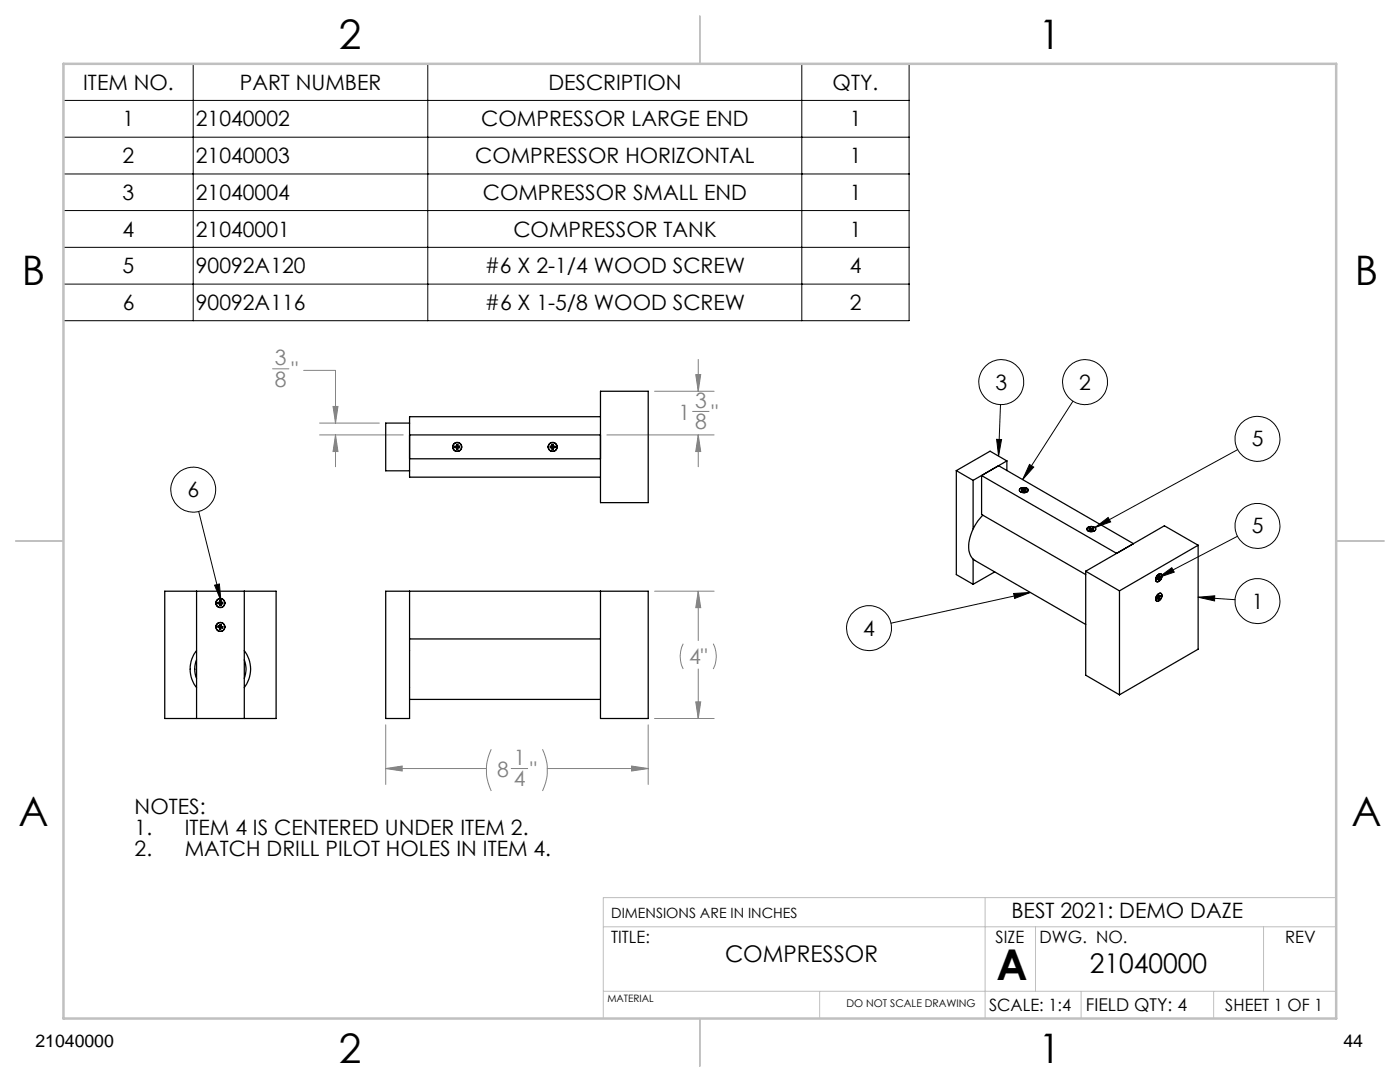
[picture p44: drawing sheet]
<svg xmlns="http://www.w3.org/2000/svg" width="279mm" height="216mm" viewBox="0 0 279 216" stroke-linecap="round" stroke-linejoin="round" font-family="sans-serif">
<defs><g id="words">
<text font-size="8.5" x="198.9" y="195.5">A</text>
<g font-size="8.1">
<text x="67.6" y="9.7">2</text>
<text x="207.3" y="9.7">1</text>
<text x="4.4" y="57">B</text>
<text x="270.4" y="57">B</text>
<text x="3.7" y="164.9">A</text>
<text x="269.7" y="164.9">A</text>
<text x="67.6" y="212.2">2</text>
<text x="207.3" y="212.2">1</text>
</g>
<text font-size="5.4" x="217.5" y="194.1">21040000</text>
<text font-size="4.6" x="144.7" y="191.9">COMPRESSOR</text>
<g font-size="4.2">
<text x="16.6" y="17.9">ITEM NO.</text>
<text x="47.9" y="17.9">PART NUMBER</text>
<text x="109.4" y="17.9">DESCRIPTION</text>
<text x="166.2" y="17.9">QTY.</text>
<text x="24.5" y="25.2">1</text>
<text x="39.1" y="25.2">21040002</text>
<text x="96.1" y="25.2">COMPRESSOR LARGE END</text>
<text x="169.6" y="25.2">1</text>
<text x="24.5" y="32.5">2</text>
<text x="39.1" y="32.5">21040003</text>
<text x="94.8" y="32.5">COMPRESSOR HORIZONTAL</text>
<text x="169.6" y="32.5">1</text>
<text x="24.5" y="39.9">3</text>
<text x="39.1" y="39.9">21040004</text>
<text x="96.3" y="39.9">COMPRESSOR SMALL END</text>
<text x="169.6" y="39.9">1</text>
<text x="24.5" y="47.2">4</text>
<text x="39.1" y="47.2">21040001</text>
<text x="102.4" y="47.2">COMPRESSOR TANK</text>
<text x="169.6" y="47.2">1</text>
<text x="24.5" y="54.5">5</text>
<text x="39.1" y="54.5">90092A120</text>
<text x="96.7" y="54.5">#6 X 2-1/4 WOOD SCREW</text>
<text x="169.6" y="54.5">4</text>
<text x="24.5" y="61.9">6</text>
<text x="39.1" y="61.9">90092A116</text>
<text x="96.7" y="61.9">#6 X 1-5/8 WOOD SCREW</text>
<text x="169.6" y="61.9">2</text>
<text x="198.7" y="77.8">3</text>
<text x="215.4" y="77.8">2</text>
<text x="249.8" y="89.1">5</text>
<text x="37.4" y="99.2">6</text>
<text x="249.8" y="106.5">5</text>
<text x="249.8" y="121.4">1</text>
<text x="172.3" y="126.8">4</text>
<text x="26.9" y="162.5">NOTES:</text>
<text x="26.9" y="166.6">1.</text>
<text x="36.9" y="166.6">ITEM 4 IS CENTERED UNDER ITEM 2.</text>
<text x="26.9" y="170.8">2.</text>
<text x="36.9" y="170.8">MATCH DRILL PILOT HOLES IN ITEM 4.</text>
<text x="201.9" y="183.1">BEST 2021: DEMO DAZE</text>
</g>
<g font-size="4.2" fill="#808080">
<text x="54.9" y="72.9">3</text>
<text x="54.9" y="77.1">8</text>
<text x="58.1" y="75.3">&quot;</text>
<text x="135.4" y="83.8">1</text>
<text x="138.7" y="81.4">3</text>
<text x="142" y="83.8">&quot;</text>
<text x="138.7" y="85.6">8</text>
<text x="137.5" y="132.6">4&quot;</text>
<text x="99.2" y="155">8</text>
<text x="102.5" y="152.7">1</text>
<text x="105.8" y="155">&quot;</text>
<text x="102.5" y="156.9">4</text>
</g>
<g font-size="3.5">
<text x="216.7" y="201.7">FIELD QTY: 4</text>
<text x="7.1" y="208.8">21040000</text>
<text x="268.1" y="208.8">44</text>
</g>
<g font-size="3.4">
<text x="122" y="188.1">TITLE:</text>
<text x="198.7" y="188.1">SIZE</text>
<text x="207.5" y="188.1">DWG. NO.</text>
<text x="256.5" y="188.2">REV</text>
<text x="197.4" y="201.7">SCALE: 1:4</text>
<text x="244.5" y="201.7">SHEET 1 OF 1</text>
</g>
<text font-size="2.8" x="122" y="183.1">DIMENSIONS ARE IN INCHES</text>
<text font-size="2.1" x="168.9" y="201">DO NOT SCALE DRAWING</text>
<text font-size="2" x="121.2" y="200">MATERIAL</text>
</g></defs>
<g fill="none" stroke="#000" stroke-width=".2">
<path d="M12.7 12.7h168.7v51.3h-168.7zM38.6 12.7v51.3M85.4 12.7v51.3M160 12.7v51.3M12.7 20h168.7M12.7 27.4h168.7M12.7 34.7h168.7M12.7 42h168.7M12.7 49.4h168.7M12.7 56.7h168.7M198.9 87.7h1l-.6 3.3zM199.7 80.7l-.4 10.3"/>
<path d="M205.5 92.7l.8 .5-2.2 2.5zM214.1 80l-10 15.7M247 89.7l-28.5 15.6M39.7 102.1l4.4 17.8M42.8 116.8l1-.3 .3 3.4zM202.3 118.4l3.3-.2-3.1 1.2zM205.6 118.2l-27.8 6.2M218.5 105.3l2.7-2 .5 .8zM231.2 115.3l2.7-2 .5 .9zM239.1 119.2l3.3-.3v1zM239.1 119.2l7.4 .5M247 107l-15.8 8.3"/>
<circle cx="199.8" cy="76.3" r="4.5"/>
<circle cx="216.6" cy="76.3" r="4.5"/>
<circle cx="38.6" cy="97.7" r="4.5"/>
<circle cx="251" cy="87.6" r="4.5"/>
<circle cx="250.9" cy="119.9" r="4.5"/>
<circle cx="250.9" cy="104.9" r="4.5"/>
<circle cx="173.4" cy="125.3" r="4.5"/>
</g>
<g fill="none" stroke="#808080" stroke-width=".2">
<path d="M54.4 73.6h3.2M60.6 73.9h6.4v10.5M130.6 78.1h11.9M138.9 74.8h.9l-.5 3.3zM139.3 71.7v6.4M63.8 86.8h16.7M63.8 84.4h11.9M66.5 81.1h1l-.5 3.3zM67 86.8l.5 3.3h-1zM67 86.8v6.3M121.1 86.8h21.4M138.2 82.1h3.3"/>
<path d="M139.3 86.8l.5 3.3h-.9zM139.3 86.8v6.3M130.6 118h11.9M139.3 118l.5 3.2h-.9zM139.3 118v9.8M136.3 128.4a5.6 5.6 0 0 0 0 5.1M139.3 133.5v9.9M142.3 128.4a5.6 5.6 0 0 1 0 5.1M77 153.4l3.3-.5v.9zM77 153.4h20.1M77 144.6v11.9M98 149.5a9.6 9.6 0 0 0 0 8.3"/>
<path d="M102 153.4h3.3M108.3 149.5a9.6 9.6 0 0 1 0 8.3M109.2 153.4h20.2M126 152.9l3.4 .5-3.4 .4zM129.4 144.6v11.9M130.6 143.4h11.9M138.9 140.1h.9l-.5 3.3z"/>
</g>
<path d="M196.6 179.1v24.1M266.7 179.1h-146.3v24.1M120.4 197.8h146.3M120.4 184.9h146.3M163.6 197.8v5.4M206.7 184.9v12.9M215.8 197.8v5.4M242.2 197.8v5.4M252.2 184.9v12.9" fill="none" stroke="#c0c0c0" stroke-width=".2"/>
<path d="M139.7 3.2v9.5M3.1 107.9h9.6M266.7 107.9h9.5M139.7 203.2v9.6" fill="none" stroke="#c0c0c0" stroke-width=".25"/>
<path d="M12.7 12.7h254v190.5h-254z" fill="none" stroke="#c0c0c0" stroke-width=".5"/>
<path d="M205.5 92.7l.8 .5-2.2 2.5zM198.9 87.7h1l-.6 3.3zM218.5 105.3l2.7-2 .5 .8zM239.1 119.2l3.3-.3v1zM202.3 118.4l3.3-.2-3.1 1.2zM231.2 115.3l2.7-2 .5 .9zM42.8 116.8l1-.3 .3 3.4z" fill="#000"/>
<path d="M77 153.4l3.3-.5v.9zM126 152.9l3.4 .5-3.4 .4zM139.3 118l.5 3.2h-.9zM138.9 140.1h.9l-.5 3.3zM139.3 86.8l.5 3.3h-.9zM138.9 74.8h.9l-.5 3.3zM67 86.8l.5 3.3h-1zM66.5 81.1h1l-.5 3.3z" fill="#808080"/>
<g fill="none" stroke="#000" stroke-width=".25">
<path d="M119.8 78.1h9.6v22.2h-9.6zM81.7 93.9v1.3h38.1M81.7 84.4h-4.7v9.5h4.7M81.7 84.4v9.5M81.7 91.5h38.1M81.7 86.8h38.1M90.8 89h.3v-.3h.3v.3h.3v.3h-.3v.3h-.3v-.3h-.3zM109.8 89h.4v-.3h.2v.3h.4v.3h-.4v.3h-.2v-.3h-.4zM119.8 83.1h-38.1v1.3M190.9 93.9l3.3 1.9M190.9 93.9v20.8l3.3 1.9M194.2 95.8v9.7"/>
<path d="M195.9 94.9l26.9 15.5M195.9 94.9l3.4-2 26.9 15.6M195.9 94.9v7.8l20.8 12M200.9 92l-6.7 3.8M200.9 92l-3.3-2-6.7 3.9M200.9 92v1.9M203.6 97.5a1.03 1.03 0 0 1 1.6 .4 1.05 1.05 0 0 1-1.8-.1zM203.6 97.5a1.18 1.18 0 0 1 1.6 .3 .98 .98 0 0 1-.9 .5 .98 .98 0 0 1-.9-.5zM204.1 97.5l-.2 .1 .3 .2M204.1 97.5l.2 .2M204.1 97.5v.3M204.2 97.8l-.3 .1 .2 .1 .2-.1"/>
<path d="M204.2 97.9h.1M204.2 97.8v.2M204.3 97.7v.2M204.5 97.8l.3 .1-.2 .1-.3-.1M204.5 97.9h-.1M204.5 97.8v.2M204.6 97.5l-.3 .2M204.6 97.5l.2 .1-.3 .2M204.6 97.5v.3M32.9 118h22.2v25.4h-22.2zM39.2 118v25.4M48.8 118v25.4"/>
<path d="M81.7 118v25.4h-4.7v-25.4h52.4v25.4h-9.6v-25.4M194.2 111.6v5M196.1 102.8a8.9 8.9 0 0 0-2.6 7.4l.5 1.1 .6 .5 22.1 12.8M198.5 114.1l-4.3 2.5M216.7 114v20.7l6.7 3.9M216.7 114l6.7 3.9M217 105.4a1.12 1.12 0 0 1 1.7 .1 1.01 1.01 0 0 1-1.8 .1zM217 105.3a1.08 1.08 0 0 1 1.7 .3 1.08 1.08 0 0 1-1.8 0zM217.6 105.3l-.3 .1 .3 .2M217.6 105.3l.2 .2M217.6 105.3v.2M217.6 105.6l-.3 .1 .3 .1 .2-.1"/>
<path d="M217.6 105.6l.1 .1M217.6 105.6v.2M217.8 105.5v.2M218 105.6l.2 .1-.1 .1-.3-.1M218 105.6l-.2 .1M218 105.6v.2M218.1 105.3l-.3 .2M218.1 105.3l.1 .1-.2 .2M218.1 105.3v.2M223.4 117.9v20.7M231 114.8a.5 .5 0 0 1 .7-.3 .5 .5 0 0 1 .1 .8 .73 .73 0 0 1-.4 .6 .73 .73 0 0 1-.8 0v-.5zM231 115.4l.2 .1-.3 .1v-.2l.3-.1 .2 .1"/>
<path d="M231 118.6a.47 .47 0 0 1 .7-.2 .47 .47 0 0 1 .2 .6 .95 .95 0 0 1-1.1 .9l-.2-.2 .1-.5zM231 118.6a.47 .47 0 0 1 .7-.2 .47 .47 0 0 1 .2 .6 .95 .95 0 0 1-1.1 .9l-.1-.7zM231 114.7a.47 .47 0 0 1 .7-.2 .47 .47 0 0 1 .2 .6 .95 .95 0 0 1-1.1 .9l-.1-.7zM231 119.2l.2 .1M231.1 118.9l.1 .3M231.1 118.9l.2-.2 .1 .3M231.1 118.9l.3 .1M231.1 119.2l.1 .1M231.1 119.1l.3 .1M231.2 119.3h.1M231.2 119.2l-.3 .1v.2l.3-.2M231.2 119.3v.3l.2-.1"/>
<path d="M231.2 119.3l.2 .2M231.2 115l.2 .1M231.2 115.5l.2 .1M231.3 119l-.2 .1M231.3 115.1l-.1 .1M231.4 119.2v.3M231.4 119l.2-.1v.1M231.4 115.1v-.2l-.2 .1v.7l.2-.1M231.4 115.1l.2-.1v.2M231.4 115.4v.2M231.4 115.1l.2 .1M231.5 118.9l.1 .1"/>
<path d="M231.6 119l-.2 .2M231.6 115.2l-.2 .2M239.1 108.8l-6.7-3.9-15.7 9.1M239.1 108.8l-15.7 9.1M239.1 108.8v20.7l-15.7 9.1M39.2 129.8a6 6 0 0 0 0 7.4M39.2 131.7a5 5 0 0 0 0 3.7M43.5 120.2h.4v-.3h.2v.3h.3v.3h-.3v.3h-.2v-.3h-.4zM43.5 124.9l.4 .1v-.4h.3l-.1 .4 .4 .1-.1 .2-.3-.1-.1 .4h-.2l.1-.4-.4-.1zM48.8 129.8a6 6 0 0 1 0 7.4M48.8 131.7a5 5 0 0 1 0 3.7M81.7 139.6h38.1"/>
<path d="M81.7 127.5h38.1"/>
<circle cx="91.2" cy="89.2" r=".89"/>
<circle cx="110.3" cy="89.2" r=".89"/>
<circle cx="44" cy="125.1" r=".88"/>
<circle cx="44" cy="125.1" r=".89"/>
<circle cx="44" cy="120.3" r=".89"/>
</g>
<use href="#words"/>
</svg>
